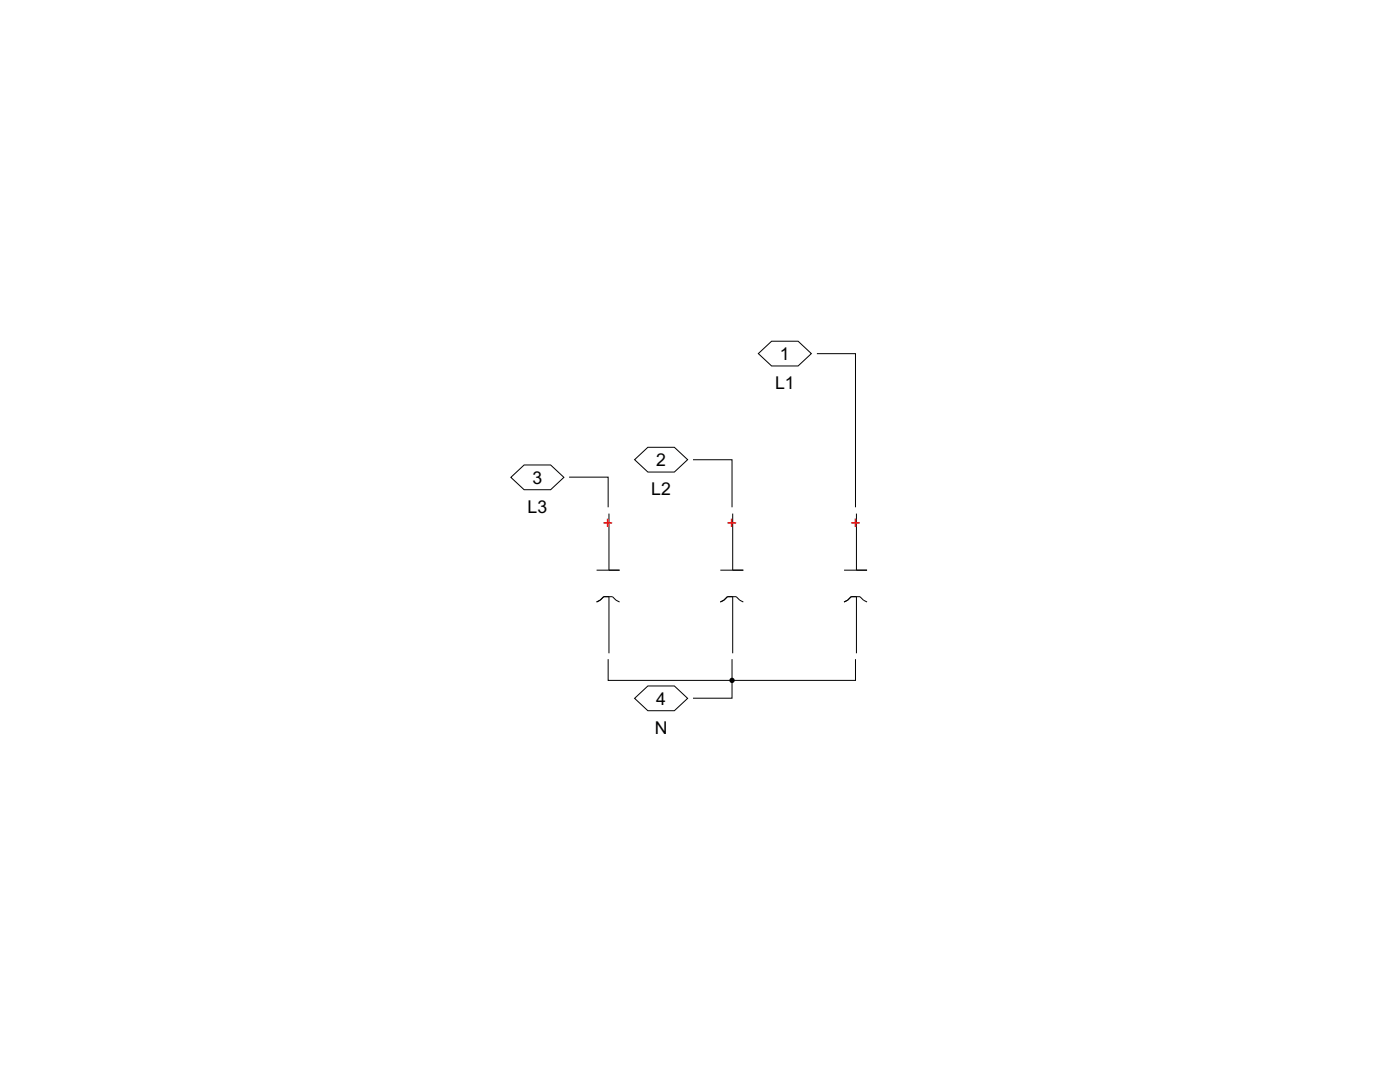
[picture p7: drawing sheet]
<svg xmlns="http://www.w3.org/2000/svg" width="279mm" height="216mm" viewBox="0 0 279 216" stroke-linecap="round" stroke-linejoin="round" font-family="sans-serif">
<defs><g id="words">
<g font-size="3.5">
<text x="155.7" y="71.8">1</text>
<text x="154.7" y="77.6">L1</text>
<text x="131" y="93">2</text>
<text x="106.3" y="96.5">3</text>
<text x="130" y="98.8">L2</text>
<text x="105.3" y="102.3">L3</text>
<text x="131" y="140.6">4</text>
<text x="130.7" y="146.4">N</text>
</g>
<g font-size="3.5" fill="#e60000">
<text x="122.6" y="105.4" transform="rotate(-90 122.6 105.4)">+</text>
<text x="147.3" y="105.4" transform="rotate(-90 147.3 105.4)">+</text>
<text x="172" y="105.4" transform="rotate(-90 172 105.4)">+</text>
</g>
</g></defs>
<path d="M102 95.2l2.6-2.4h5.3l2.6 2.4-2.6 2.5h-5.3z" fill="none" stroke="#000" stroke-width=".2"/>
<path d="M164 102.3h13.4v28.2h-13.4z" fill="#fff"/>
<path d="M168.5 113.8h4.5M170.9 102.5v11.3M170.9 119.1v11.3M168.5 120.1l.7-.3 .7-.7h1.7l.7 .7 .7 .3" fill="none" stroke="#000" stroke-width=".2"/>
<path d="M139.3 102.3h13.5v28.2h-13.5z" fill="#fff"/>
<path d="M143.8 113.8h4.5M146.2 102.5v11.3M146.2 119.1v11.3M143.8 120.1l.7-.3 .7-.7h1.7l.7 .7 .7 .3" fill="none" stroke="#000" stroke-width=".2"/>
<path d="M126.6 91.7l2.7-2.4h5.3l2.6 2.4-2.6 2.5h-5.3z" fill="#fff"/>
<path d="M126.6 91.7l2.7-2.4h5.3l2.6 2.4-2.6 2.5h-5.3z" fill="none" stroke="#000" stroke-width=".2"/>
<path d="M126.6 139.3l2.7-2.4h5.3l2.6 2.4-2.6 2.5h-5.3z" fill="#fff"/>
<path d="M126.6 139.3l2.7-2.4h5.3l2.6 2.4-2.6 2.5h-5.3z" fill="none" stroke="#000" stroke-width=".2"/>
<path d="M114.7 102.3h13.4v28.2h-13.4z" fill="#fff"/>
<path d="M119.1 113.8h4.5M121.5 102.5v11.3M121.5 119.1v11.3M119.1 120.1l.7-.3 .7-.7h1.7l.7 .7 .7 .3" fill="none" stroke="#000" stroke-width=".2"/>
<path d="M151.3 70.6l2.7-2.5h5.3l2.6 2.5-2.6 2.4h-5.3z" fill="#fff"/>
<path d="M151.3 70.6l2.7-2.5h5.3l2.6 2.5-2.6 2.4h-5.3zM163 70.6h7.7v30.6M113.6 95.2h7.8v6M138.3 91.7h7.8v9.5M121.4 131.5v4.3h24.7M146.1 135.8v3.5h-7.8M146.1 131.5v4.3M170.7 131.5v4.3h-24.6" fill="none" stroke="#000" stroke-width=".2"/>
<circle cx="146.1" cy="135.8" r=".53" fill="#000"/>
<use href="#words"/>
</svg>
